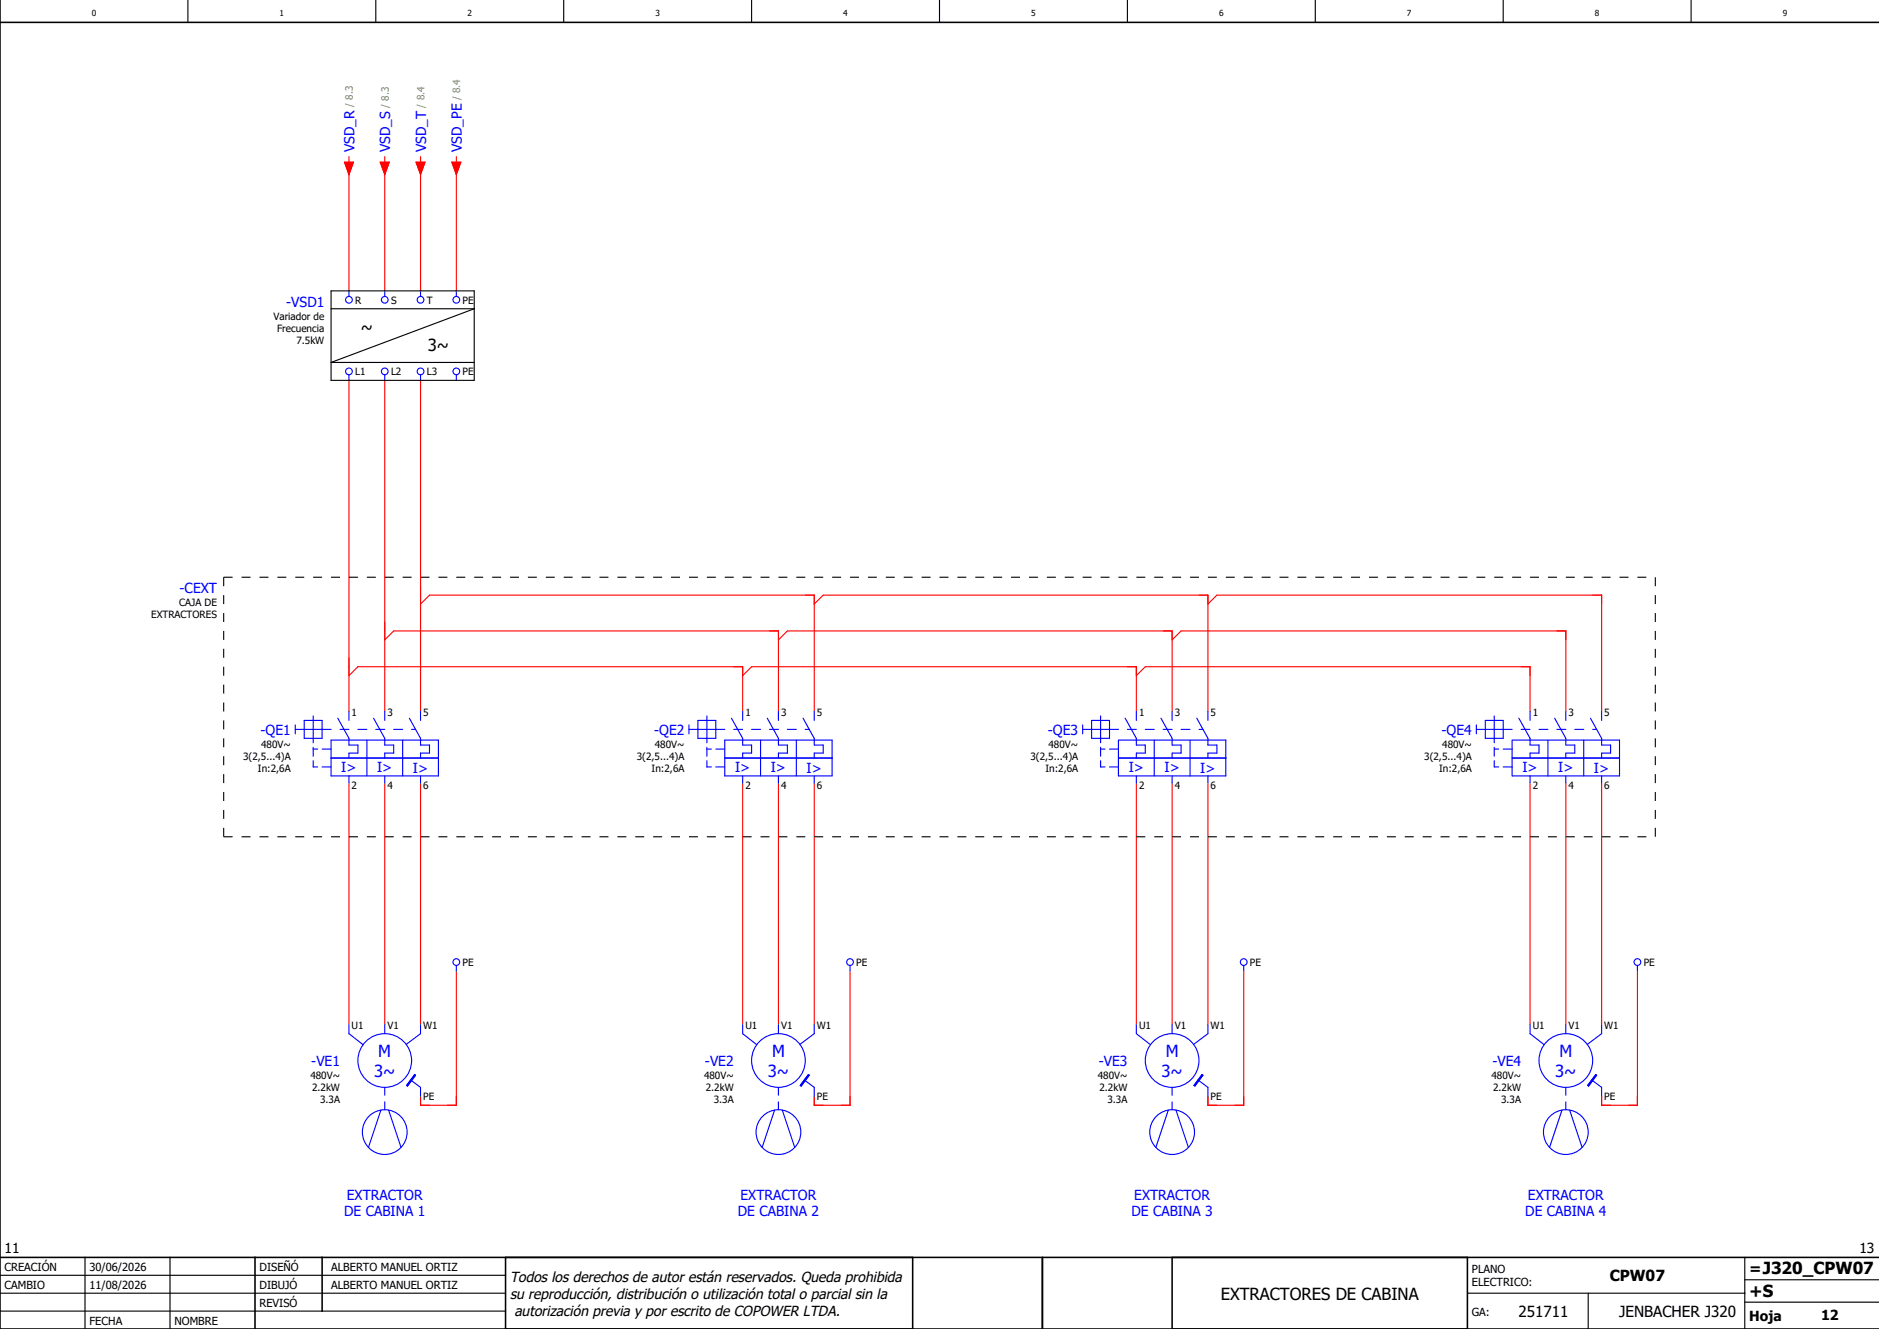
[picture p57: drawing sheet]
<svg xmlns="http://www.w3.org/2000/svg" width="420mm" height="297mm" viewBox="0 0 420 297" stroke-linecap="round" stroke-linejoin="round" font-family="sans-serif">
<defs><g id="words">
<g font-size="3.7">
<text x="80.6" y="74.5">~</text>
<text x="95.6" y="78.5">3~</text>
<text x="272.9" y="290.5">EXTRACTORES DE CABINA</text>
<text x="391" y="289.8">+S</text>
</g>
<g font-size="3.7" fill="#00f">
<text x="84.6" y="236.2">M</text>
<text x="172.6" y="236.2">M</text>
<text x="260.6" y="236.2">M</text>
<text x="348.6" y="236.2">M</text>
<text x="83.6" y="240.7">3~</text>
<text x="171.6" y="240.7">3~</text>
<text x="259.6" y="240.7">3~</text>
<text x="347.6" y="240.7">3~</text>
</g>
<g font-size="3.4">
<text x="359.8" y="286.4">CPW07</text>
<text x="391" y="284.6">=J320_CPW07</text>
<text x="339.4" y="294.4">251711</text>
<text x="361.9" y="294.4">JENBACHER J320</text>
</g>
<g font-size="3.2">
<text x="114" y="286.5">Todos los derechos de autor están reservados. Queda prohibida</text>
<text x="114" y="290.2">su reproducción, distribución o utilización total o parcial sin la</text>
<text x="115" y="294">autorización previa y por escrito de COPOWER LTDA.</text>
</g>
<g font-size="3.1" fill="#00f">
<text x="79.2" y="34" transform="rotate(-90 79.2 34)">VSD_R</text>
<text x="87.2" y="34" transform="rotate(-90 87.2 34)">VSD_S</text>
<text x="95.2" y="34" transform="rotate(-90 95.2 34)">VSD_T</text>
<text x="103.2" y="34" transform="rotate(-90 103.2 34)">VSD_PE</text>
<text x="64" y="68.6">-VSD1</text>
<text x="40.1" y="132.6">-CEXT</text>
<text x="58.2" y="164.2">-QE1</text>
<text x="146.2" y="164.2">-QE2</text>
<text x="234.2" y="164.2">-QE3</text>
<text x="322.2" y="164.2">-QE4</text>
<text x="76.3" y="172.6">I&gt;</text>
<text x="84.3" y="172.6">I&gt;</text>
<text x="92.3" y="172.6">I&gt;</text>
<text x="164.3" y="172.6">I&gt;</text>
<text x="172.3" y="172.6">I&gt;</text>
<text x="180.3" y="172.6">I&gt;</text>
<text x="252.3" y="172.6">I&gt;</text>
<text x="260.3" y="172.6">I&gt;</text>
<text x="268.3" y="172.6">I&gt;</text>
<text x="340.3" y="172.6">I&gt;</text>
<text x="348.3" y="172.6">I&gt;</text>
<text x="356.3" y="172.6">I&gt;</text>
<text x="69.6" y="238.2">-VE1</text>
<text x="157.6" y="238.2">-VE2</text>
<text x="245.6" y="238.2">-VE3</text>
<text x="333.6" y="238.2">-VE4</text>
<text x="77.5" y="268.1">EXTRACTOR</text>
<text x="165.5" y="268.1">EXTRACTOR</text>
<text x="253.5" y="268.1">EXTRACTOR</text>
<text x="341.5" y="268.1">EXTRACTOR</text>
<text x="76.9" y="271.9">DE CABINA 1</text>
<text x="164.9" y="271.9">DE CABINA 2</text>
<text x="252.9" y="271.9">DE CABINA 3</text>
<text x="340.9" y="271.9">DE CABINA 4</text>
</g>
<g font-size="3.1">
<text x="1" y="280">11</text>
<text x="415.6" y="280">13</text>
<text x="391" y="295.2">Hoja</text>
<text x="407" y="295">12</text>
</g>
<g font-size="2.5">
<text x="1" y="284">CREACIÓN</text>
<text x="20" y="284">30/06/2026</text>
<text x="58" y="284">DISEÑÓ</text>
<text x="74" y="284">ALBERTO MANUEL ORTIZ</text>
<text x="329" y="284.5">PLANO</text>
<text x="329" y="287.5">ELECTRICO:</text>
<text x="1" y="288">CAMBIO</text>
<text x="20" y="288">11/08/2026</text>
<text x="58" y="292">REVISÓ</text>
<text x="58" y="288">DIBUJÓ</text>
<text x="74" y="288">ALBERTO MANUEL ORTIZ</text>
<text x="329" y="294">GA:</text>
<text x="20" y="296">FECHA</text>
<text x="39" y="296">NOMBRE</text>
</g>
<g font-size="2.2" fill="#7ca552">
<text x="78.9" y="23.9" transform="rotate(-90 78.9 23.9)">/ 8.3</text>
<text x="102.9" y="22.4" transform="rotate(-90 102.9 22.4)">/ 8.4</text>
<text x="86.9" y="24.1" transform="rotate(-90 86.9 24.1)">/ 8.3</text>
<text x="94.9" y="24" transform="rotate(-90 94.9 24)">/ 8.4</text>
</g>
<g font-size="2.2">
<text x="61.1" y="71.5">Variador de</text>
<text x="79.4" y="67.9">R</text>
<text x="87.4" y="67.9">S</text>
<text x="95.4" y="67.9">T</text>
<text x="103.4" y="67.9">PE</text>
<text x="61.9" y="74.2">Frecuencia</text>
<text x="66.3" y="76.9">7.5kW</text>
<text x="79.4" y="83.9">L1</text>
<text x="87.4" y="83.9">L2</text>
<text x="95.4" y="83.9">L3</text>
<text x="103.4" y="83.9">PE</text>
<text x="40.1" y="135.5">CAJA DE</text>
<text x="33.8" y="138.2">EXTRACTORES</text>
<text x="78.6" y="159.9">1</text>
<text x="86.6" y="159.9">3</text>
<text x="94.6" y="159.9">5</text>
<text x="166.6" y="159.9">1</text>
<text x="174.6" y="159.9">3</text>
<text x="182.6" y="159.9">5</text>
<text x="254.6" y="159.9">1</text>
<text x="262.6" y="159.9">3</text>
<text x="270.6" y="159.9">5</text>
<text x="342.6" y="159.9">1</text>
<text x="350.6" y="159.9">3</text>
<text x="358.6" y="159.9">5</text>
<text x="58.4" y="167.1">480V~</text>
<text x="146.4" y="167.1">480V~</text>
<text x="234.4" y="167.1">480V~</text>
<text x="322.4" y="167.1">480V~</text>
<text x="54.3" y="169.8">3(2,5...4)A</text>
<text x="57.7" y="172.5">In:2,6A</text>
<text x="142.3" y="169.8">3(2,5...4)A</text>
<text x="145.7" y="172.5">In:2,6A</text>
<text x="230.3" y="169.8">3(2,5...4)A</text>
<text x="233.7" y="172.5">In:2,6A</text>
<text x="318.3" y="169.8">3(2,5...4)A</text>
<text x="321.7" y="172.5">In:2,6A</text>
<text x="78.6" y="176.2">2</text>
<text x="86.6" y="176.2">4</text>
<text x="94.6" y="176.2">6</text>
<text x="166.6" y="176.2">2</text>
<text x="174.6" y="176.2">4</text>
<text x="182.6" y="176.2">6</text>
<text x="254.6" y="176.2">2</text>
<text x="262.6" y="176.2">4</text>
<text x="270.6" y="176.2">6</text>
<text x="342.6" y="176.2">2</text>
<text x="350.6" y="176.2">4</text>
<text x="358.6" y="176.2">6</text>
<text x="103.4" y="215.9">PE</text>
<text x="191.4" y="215.9">PE</text>
<text x="279.4" y="215.9">PE</text>
<text x="367.4" y="215.9">PE</text>
<text x="78.6" y="229.9">U1</text>
<text x="86.6" y="229.9">V1</text>
<text x="94.6" y="229.9">W1</text>
<text x="166.6" y="229.9">U1</text>
<text x="174.6" y="229.9">V1</text>
<text x="182.6" y="229.9">W1</text>
<text x="254.6" y="229.9">U1</text>
<text x="262.6" y="229.9">V1</text>
<text x="270.6" y="229.9">W1</text>
<text x="342.6" y="229.9">U1</text>
<text x="350.6" y="229.9">V1</text>
<text x="358.6" y="229.9">W1</text>
<text x="69.4" y="241.1">480V~</text>
<text x="69.8" y="243.8">2.2kW</text>
<text x="94.6" y="245.8">PE</text>
<text x="157.4" y="241.1">480V~</text>
<text x="157.8" y="243.8">2.2kW</text>
<text x="182.6" y="245.8">PE</text>
<text x="245.4" y="241.1">480V~</text>
<text x="245.8" y="243.8">2.2kW</text>
<text x="270.6" y="245.8">PE</text>
<text x="333.4" y="241.1">480V~</text>
<text x="333.8" y="243.8">2.2kW</text>
<text x="358.6" y="245.8">PE</text>
<text x="71.5" y="246.5">3.3A</text>
<text x="159.5" y="246.5">3.3A</text>
<text x="247.5" y="246.5">3.3A</text>
<text x="335.5" y="246.5">3.3A</text>
</g>
<g font-size="1.9">
<text x="20.5" y="3.6">0</text>
<text x="62.5" y="3.6">1</text>
<text x="104.5" y="3.6">2</text>
<text x="146.5" y="3.6">3</text>
<text x="188.5" y="3.6">4</text>
<text x="230.5" y="3.6">5</text>
<text x="272.5" y="3.6">6</text>
<text x="314.5" y="3.6">7</text>
<text x="356.5" y="3.6">8</text>
<text x="398.5" y="3.6">9</text>
</g>
</g></defs>
<g fill="none" stroke="#000" stroke-width=".25">
<path d="M42 0v5M84 0v5M126 0v5M168 0v5M210 0v5M252 0v5M294 0v5M336 0v5M378 0v5M74 69h32l-32 12h32M74 65h32v20h-32zM0 285h113"/>
<path d="M0 293h113M0 289h113M19 281v16M38 281v16M328 289h62M355 289v8M390 291h30M390 281v16M390 286h30"/>
</g>
<path d="M0 5h420M0 0v297h420M0 281h420M57 281v16M72 281v12M113 281v16M204 281v16M233 281v16M262 281v16M328 281v16" fill="none" stroke="#000" stroke-width=".35"/>
<g fill="none" stroke="#f00" stroke-width=".25">
<path d="M77 36.3h2l-1 2.7zM78 35v1.3M78 38v27M85 36.3h2l-1 2.7zM86 35v1.3M86 38v27M93 36.3h2l-1 2.7zM94 35v1.3M94 38v27M101 36.3h2l-1 2.7zM102 35v1.3M102 38v27"/>
<path d="M78 85v74M86 85v74M94 85v74M94 135l2-2h86v26M182 135l2-2h86v26M270 135l2-2h86v26M78 151l2-2h86v10M86 143l2-2h86v18M166 151l2-2h86v10M174 143l2-2h86v18M254 151l2-2h86v10M262 143l2-2h86v18"/>
<path d="M78 175v54M86 175v54M94 175v54M166 175v54M174 175v54M182 175v54M254 175v54M262 175v54M270 175v54M342 175v54M350 175v54M358 175v54"/>
<path d="M102 217v30h-8v-2M190 217v30h-8v-2M278 217v30h-8v-2M366 217v30h-8v-2"/>
</g>
<g fill="none" stroke="#00f" stroke-width=".25">
<path d="M78 65v1.3M86 65v1.3M94 65v1.3M102 65v1.3M78 83.8v1.2M86 83.8v1.2M94 83.8v1.2M102 83.8v1.2M78 159v2M86 159v2M94 159v2M166 159v2"/>
<path d="M174 159v2M182 159v2M254 159v2M262 159v2M270 159v2M342 159v2M350 159v2M358 159v2M66 163h8M66 162v2M68 161h4v4h-4zM70 167.4h1"/>
<path d="M70 170v1.4h1M70 160v6M70 167v2M72 167.4h2M72 171.4h2M74 165.4h24v8h-24zM74 169.4h24M75.5 160.5l2.5 4.5v1.5h2v1.8h-2v1.1M76 163h2M78 173.4v1.6M80 163h2M82 165.4v8"/>
<path d="M83.5 160.5l2.5 4.5v1.5h2v1.8h-2v1.1M84 163h2M86 173.4v1.6M88 163h2M90 165.4v8M91.5 160.5l2.5 4.5v1.5h2v1.8h-2v1.1M92 163h.9M94 173.4v1.6M154 163h8M154 162v2M156 161h4v4h-4zM158 167.4h1"/>
<path d="M158 170v1.4h1M158 160v6M158 167v2M160 167.4h2M160 171.4h2M162 165.4h24v8h-24zM162 169.4h24M163.5 160.5l2.5 4.5v1.5h2v1.8h-2v1.1M164 163h2M166 173.4v1.6M168 163h2M170 165.4v8"/>
<path d="M171.5 160.5l2.5 4.5v1.5h2v1.8h-2v1.1M172 163h2M174 173.4v1.6M176 163h2M178 165.4v8M179.5 160.5l2.5 4.5v1.5h2v1.8h-2v1.1M180 163h.9M182 173.4v1.6M242 163h8M242 162v2M244 161h4v4h-4zM246 167.4h1"/>
<path d="M246 170v1.4h1M246 160v6M246 167v2M248 167.4h2M248 171.4h2M250 165.4h24v8h-24zM250 169.4h24M251.5 160.5l2.5 4.5v1.5h2v1.8h-2v1.1M252 163h2M254 173.4v1.6M256 163h2M258 165.4v8"/>
<path d="M259.5 160.5l2.5 4.5v1.5h2v1.8h-2v1.1M260 163h2M262 173.4v1.6M264 163h2M266 165.4v8M267.5 160.5l2.5 4.5v1.5h2v1.8h-2v1.1M268 163h.9M270 173.4v1.6M330 163h8M330 162v2M332 161h4v4h-4zM334 167.4h1"/>
<path d="M334 170v1.4h1M334 160v6M334 167v2M336 167.4h2M336 171.4h2M338 165.4h24v8h-24zM338 169.4h24M339.5 160.5l2.5 4.5v1.5h2v1.8h-2v1.1M340 163h2M342 173.4v1.6M344 163h2M346 165.4v8"/>
<path d="M347.5 160.5l2.5 4.5v1.5h2v1.8h-2v1.1M348 163h2M350 173.4v1.6M352 163h2M354 165.4v8M355.5 160.5l2.5 4.5v1.5h2v1.8h-2v1.1M356 163h.9M358 173.4v1.6M102 215.8v1.2M190 215.8v1.2M278 215.8v1.2M366 215.8v1.2"/>
<path d="M78 229v2l3.2 2.5M86 229v2M94 229v2l-3.2 2.4M166 229v2l3.2 2.5M174 229v2M182 229v2l-3.2 2.4M254 229v2l3.2 2.5M262 229v2M270 229v2l-3.2 2.4M342 229v2l3.2 2.5M350 229v2M358 229v2l-3.2 2.4"/>
<path d="M85.1 248.1l-2.7 8.3M86 243v1.8M86 246.2v1.8M86.9 248.1l2.7 8.3M91.8 241.4l2.2 1.6v2M92.7 240.1l.2 .2-1.8 2.4-.2-.1zM173.1 248.1l-2.7 8.3M174 243v1.8M174 246.2v1.8M174.9 248.1l2.7 8.3M179.8 241.4l2.2 1.6v2M180.7 240.1l.2 .2-1.8 2.4-.2-.1z"/>
<path d="M261.1 248.1l-2.7 8.3M262 243v1.8M262 246.2v1.8M262.9 248.1l2.7 8.3M267.8 241.4l2.2 1.6v2M268.7 240.1l.2 .2-1.8 2.4-.2-.1zM349.1 248.1l-2.7 8.3M350 243v1.8M350 246.2v1.8M350.9 248.1l2.7 8.3M355.8 241.4l2.2 1.6v2M356.7 240.1l.2 .2-1.8 2.4-.2-.1z"/>
<circle cx="78" cy="67" r=".75"/>
<circle cx="86" cy="67" r=".75"/>
<circle cx="94" cy="67" r=".75"/>
<circle cx="102" cy="67" r=".75"/>
<circle cx="78" cy="83" r=".75"/>
<circle cx="86" cy="83" r=".75"/>
<circle cx="94" cy="83" r=".75"/>
<circle cx="102" cy="83" r=".75"/>
<circle cx="102" cy="215" r=".75"/>
<circle cx="190" cy="215" r=".75"/>
<circle cx="278" cy="215" r=".75"/>
<circle cx="366" cy="215" r=".75"/>
<circle cx="86" cy="237" r="6"/>
<circle cx="174" cy="237" r="6"/>
<circle cx="262" cy="237" r="6"/>
<circle cx="350" cy="237" r="6"/>
<circle cx="86" cy="253" r="5"/>
<circle cx="174" cy="253" r="5"/>
<circle cx="262" cy="253" r="5"/>
<circle cx="350" cy="253" r="5"/>
</g>
<path d="M50 129h320M50 129v58M370 129v58M50 187h320" fill="none" stroke="#000" stroke-width=".25" stroke-dasharray="2 2" stroke-linecap="butt"/>
<g fill="#00f" stroke="#00f" stroke-width=".22">
<path d="M92.7 240.1l.2 .2-1.8 2.4-.2-.1z"/>
<path d="M180.7 240.1l.2 .2-1.8 2.4-.2-.1z"/>
<path d="M268.7 240.1l.2 .2-1.8 2.4-.2-.1z"/>
<path d="M356.7 240.1l.2 .2-1.8 2.4-.2-.1z"/>
</g>
<g fill="#f00" stroke="#f00" stroke-width=".22">
<path d="M77 36.3h2l-1 2.7z"/>
<path d="M85 36.3h2l-1 2.7z"/>
<path d="M93 36.3h2l-1 2.7z"/>
<path d="M101 36.3h2l-1 2.7z"/>
</g>
<use href="#words"/>
</svg>
